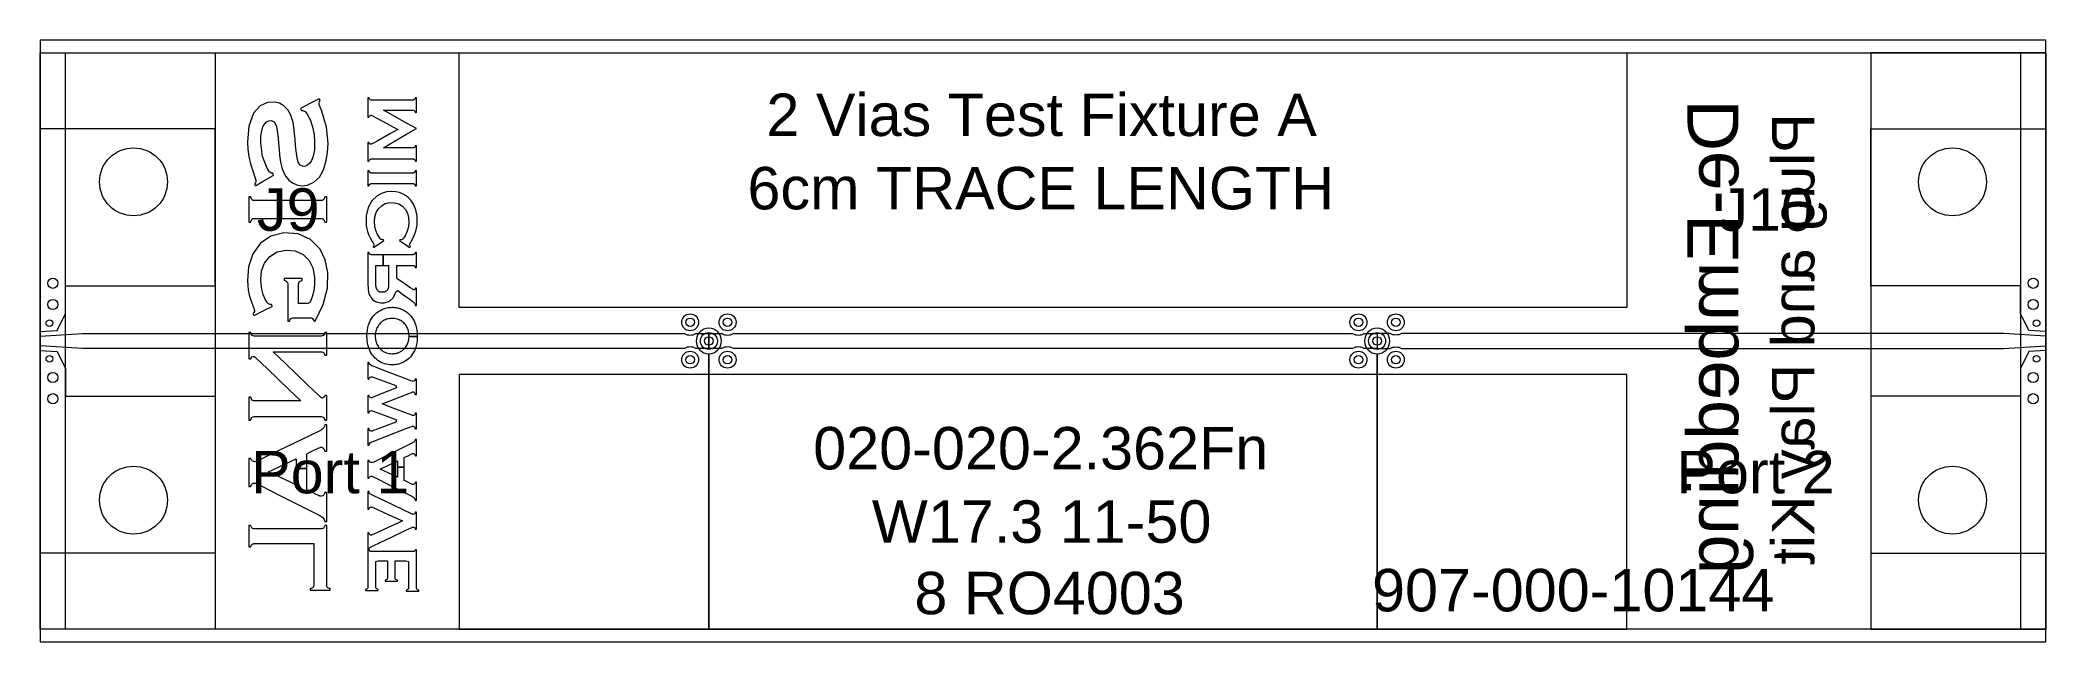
# Model space of a CAD drawing. Header units: inches. Extents: x 0 to 2.36, y 0 to 0.71.
import ezdxf
from ezdxf.enums import TextEntityAlignment as Align

# ---------------------------------------------------------------- set-up
doc = ezdxf.new("R2010")
doc.units = ezdxf.units.IN
for name, color, linetype in [('FAB', 7, 'Continuous'), ('L01', 80, 'Continuous'), ('L02', 172, 'Continuous'), ('L03', 172, 'Continuous'), ('L04', 172, 'Continuous'), ('NON-PLATED', 7, 'Continuous'), ('OUTLINE', 7, 'Continuous'), ('PLATED', 8, 'Continuous'), ('SSB-BLUE', 140, 'Continuous'), ('SSB-WHITE', 8, 'Continuous'), ('SST-BLUE', 174, 'Continuous')]:
    doc.layers.add(name, color=color, linetype=linetype)
doc.styles.get("Standard").update_dxf_attribs({"font": 'arial.ttf'})

msp = doc.modelspace()

# ---------------------------------------------------------------- texts
at = {"layer": 'FAB', "lineweight": 0}
msp.add_text('907-000-10144', height=0.05, dxfattribs=at).set_placement((1.805344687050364, 0.060992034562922), align=Align.MIDDLE_CENTER)
at = {"layer": 'SSB-BLUE', "lineweight": 0, "text_generation_flag": 2}
for s, height, p in [('De-Embedding', 0.06, (1.969886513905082, 0.3593245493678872)), ('Plug and Play Kit', 0.05, (2.064349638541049, 0.3569165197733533))]:
    msp.add_text(s, height=height, rotation=90, dxfattribs=at).set_placement(p, align=Align.MIDDLE_CENTER)
at = {"layer": 'SST-BLUE', "lineweight": 0}
for s, p in [('2 Vias Test Fixture A', (1.179373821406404, 0.6210155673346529)), ('6cm TRACE LENGTH', (1.17832513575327, 0.5345841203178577)), ('J9', (0.2921954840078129, 0.5094031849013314)), ('J10', (2.032608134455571, 0.5094031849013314)), ('020-020-2.362Fn', (1.17832513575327, 0.2282039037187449)), ('Port 1', (0.3416180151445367, 0.2000348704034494)), ('Port 2', (2.020073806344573, 0.2000348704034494)), ('W17.3 11-50', (1.179373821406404, 0.1417724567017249)), ('8 RO4003', (1.188766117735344, 0.0576004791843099)), ('907-000-10144', (1.805344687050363, 0.060992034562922))]:
    msp.add_text(s, height=0.05, dxfattribs=at).set_placement(p, align=Align.MIDDLE_CENTER)

# ---------------------------------------------------------------- linework, layer by layer
at = {"layer": 'FAB', "lineweight": 0}
for p, q in [((-1.570744e-10, 0.7089999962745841), (-1.570744e-10, -3.7254111e-09)), ((2.361999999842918, 0.7089999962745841), (-1.570744e-10, 0.7089999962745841)), ((2.361999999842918, -3.7254111e-09), (2.361999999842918, 0.7089999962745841)), ((-1.570744e-10, -3.7254111e-09), (2.361999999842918, -3.7254111e-09))]:
    msp.add_line(p, q, dxfattribs=at)
at = {"layer": 'L01', "linetype": 'Continuous', "lineweight": 0}
for points in [[(-1.570459e-10, 0.3654999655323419), (1.228901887e-07, 0.3654999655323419), (0.0200001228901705, 0.3669999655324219), (0.0300001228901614, 0.3869999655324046), (0.0300001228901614, 0.4194999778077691), (0.2060001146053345, 0.419499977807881), (0.2060001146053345, 0.6044999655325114), (-1.571028e-10, 0.6044999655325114)], [(2.361999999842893, 0.3654999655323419), (2.362000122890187, 0.3654999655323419), (2.342000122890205, 0.3669999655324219), (2.332000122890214, 0.3869999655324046), (2.332000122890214, 0.4194999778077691), (2.156000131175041, 0.419499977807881), (2.156000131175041, 0.6044999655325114), (2.36199999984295, 0.6044999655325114)], [(-1.570513e-10, 0.343499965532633), (1.228901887e-07, 0.343499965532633), (0.0200001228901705, 0.3419999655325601), (0.0300001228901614, 0.3219999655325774), (0.0300001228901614, 0.2894999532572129), (0.2060001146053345, 0.289499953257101), (0.2060001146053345, 0.1044999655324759), (-1.571063e-10, 0.1044999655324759)], [(2.361999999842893, 0.343499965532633), (2.362000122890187, 0.343499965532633), (2.342000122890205, 0.3419999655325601), (2.332000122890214, 0.3219999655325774), (2.332000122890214, 0.2894999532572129), (2.156000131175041, 0.289499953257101), (2.156000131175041, 0.1044999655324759), (2.36199999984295, 0.1044999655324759)]]:
    msp.add_lwpolyline(points, close=True, dxfattribs=at)
at = {"layer": 'L01', "lineweight": 0}
for points in [[(0.7586605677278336, 0.3458499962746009), (0.0499999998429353, 0.3458499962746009), (-1.570779e-10, 0.3489999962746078), (-1.570744e-10, 0.3489999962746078), (-1.570744e-10, 0.3599999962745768), (-1.570779e-10, 0.3599999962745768), (0.0499999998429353, 0.3631499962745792), (0.7586605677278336, 0.3631499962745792, 0.2412489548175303), (0.7723393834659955, 0.3631499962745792), (0.7874999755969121, 0.3631499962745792), (0.7874999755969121, 0.3458499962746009), (0.7723393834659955, 0.3458499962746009, 0.2412489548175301)], [(1.603339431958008, 0.3458499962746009), (2.311999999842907, 0.3458499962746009), (2.361999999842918, 0.3489999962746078), (2.361999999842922, 0.3489999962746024), (2.361999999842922, 0.3599999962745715), (2.361999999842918, 0.3599999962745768), (2.311999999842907, 0.3631499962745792), (1.603339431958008, 0.3631499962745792, -0.2412489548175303), (1.589660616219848, 0.3631499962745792), (1.57450002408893, 0.3631499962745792), (1.57450002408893, 0.3458499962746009), (1.589660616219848, 0.3458499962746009, -0.2412489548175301)]]:
    msp.add_lwpolyline(points, format="xyb", close=True, dxfattribs=at)
for centre in [(0.7654999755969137, 0.3764999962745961), (0.8094999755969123, 0.3764999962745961), (1.552500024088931, 0.3764999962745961), (1.596500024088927, 0.3764999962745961), (0.7874999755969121, 0.3544999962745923), (1.57450002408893, 0.3544999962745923), (0.7654999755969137, 0.332499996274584), (0.8094999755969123, 0.332499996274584), (1.552500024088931, 0.332499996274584), (1.596500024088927, 0.332499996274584)]:
    msp.add_circle(centre, 0.01, dxfattribs=at)
at = {"layer": 'L02', "lineweight": 0}
msp.add_lwpolyline([(0.7874999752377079, 0.3394999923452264), (0.7874999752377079, 0.0149999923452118), (-5.162768e-10, 0.0149999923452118), (-5.162768e-10, 0.6939999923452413), (2.361999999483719, 0.6939999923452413), (2.361999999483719, 0.0149999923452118), (1.574500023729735, 0.0149999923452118), (1.574500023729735, 0.3394999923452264, 2762.44244273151), (1.574478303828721, 0.3395000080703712), (1.574478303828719, 0.0149999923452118), (0.7875216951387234, 0.0149999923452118), (0.7875216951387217, 0.3395000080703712, 2762.44244273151)], format="xyb", close=True, dxfattribs=at)
at = {"layer": 'L03', "lineweight": 0}
msp.add_lwpolyline([(0.7875000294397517, 0.3394999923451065), (0.7875000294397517, 0.0149999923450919), (0.0300000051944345, 0.0149999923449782), (0.0300000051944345, 0.6939999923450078), (2.332000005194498, 0.6939999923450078), (2.332000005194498, 0.0149999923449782), (1.574500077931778, 0.0149999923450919), (1.574500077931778, 0.3394999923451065, 2762.44244273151), (1.574478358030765, 0.3395000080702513), (1.574478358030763, 0.0149999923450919), (0.7875217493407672, 0.0149999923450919), (0.7875217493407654, 0.3395000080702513, 2762.44244273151)], format="xyb", close=True, dxfattribs=at)
at = {"layer": 'L04', "lineweight": 0}
for points in [[(-1.570744e-10, 0.693999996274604), (0.2059999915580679, 0.693999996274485), (0.2059999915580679, 0.0149999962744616), (-1.570744e-10, 0.0149999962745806)], [(2.361999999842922, 0.6939999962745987), (2.156000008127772, 0.693999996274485), (2.156000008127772, 0.0149999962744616), (2.361999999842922, 0.0149999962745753)]]:
    msp.add_lwpolyline(points, close=True, dxfattribs=at)
msp.add_lwpolyline([(0.8163393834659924, 0.3631499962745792), (1.545660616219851, 0.3631499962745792, 0.2412489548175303), (1.559339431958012, 0.3631499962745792), (1.574499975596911, 0.3631499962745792), (1.574499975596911, 0.3458499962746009), (1.559339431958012, 0.3458499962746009, 0.2412489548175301), (1.545660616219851, 0.3458499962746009), (0.8163393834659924, 0.3458499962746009, 0.2412489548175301), (0.8026605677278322, 0.3458499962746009), (0.7874999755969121, 0.3458499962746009), (0.7874999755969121, 0.3631499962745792), (0.8026605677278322, 0.3631499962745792, 0.2412489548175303)], format="xyb", close=True, dxfattribs=at)
for centre in [(0.7654999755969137, 0.3764999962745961), (0.8094999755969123, 0.3764999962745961), (1.552500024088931, 0.3764999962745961), (1.596500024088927, 0.3764999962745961), (0.7874999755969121, 0.3544999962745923), (1.574500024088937, 0.3544999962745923), (0.7654999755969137, 0.332499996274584), (0.8094999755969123, 0.332499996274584), (1.552500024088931, 0.332499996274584), (1.596500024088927, 0.332499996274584)]:
    msp.add_circle(centre, 0.01, dxfattribs=at)
at = {"layer": 'NON-PLATED', "lineweight": 0}
for centre in [(0.1100001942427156, 0.541999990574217), (2.251999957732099, 0.541999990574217), (0.1100001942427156, 0.1670000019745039), (2.251999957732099, 0.1670000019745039)]:
    msp.add_circle(centre, 0.04, dxfattribs=at)
at = {"layer": 'OUTLINE', "lineweight": 0}
msp.add_lwpolyline([(-1.570779e-10, 0.7089999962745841), (-1.570779e-10, -3.7254111e-09), (2.361999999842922, -3.7254111e-09), (2.361999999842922, 0.7089999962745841)], close=True, dxfattribs=at)
at = {"layer": 'PLATED', "lineweight": 0}
for centre, radius in [((0.0149999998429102, 0.4224999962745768), 0.006), ((2.346999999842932, 0.4224999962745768), 0.006), ((0.0149999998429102, 0.3974999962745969), 0.006), ((2.346999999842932, 0.3974999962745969), 0.006), ((0.010999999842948, 0.3754999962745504), 0.004), ((0.7654999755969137, 0.3764999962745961), 0.005), ((0.8094999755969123, 0.3764999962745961), 0.005), ((1.552500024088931, 0.3764999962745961), 0.005), ((1.596500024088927, 0.3764999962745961), 0.005), ((2.350999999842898, 0.3754999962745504), 0.004), ((0.7874999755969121, 0.3544999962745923), 0.005), ((1.57450002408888, 0.3544999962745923), 0.005), ((0.010999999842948, 0.3334999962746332), 0.004), ((0.7654999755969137, 0.332499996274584), 0.005), ((0.8094999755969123, 0.332499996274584), 0.005), ((1.552500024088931, 0.332499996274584), 0.005), ((1.596500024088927, 0.332499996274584), 0.005), ((2.350999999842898, 0.3334999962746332), 0.004), ((0.0149999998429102, 0.3114999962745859), 0.006), ((2.346999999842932, 0.3114999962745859), 0.006), ((0.0149999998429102, 0.2864999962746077), 0.006), ((2.346999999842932, 0.2864999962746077), 0.006)]:
    msp.add_circle(centre, radius, dxfattribs=at)
at = {"layer": 'SSB-BLUE', "lineweight": 0}
for points in [[(0.2627370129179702, 0.542615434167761), (0.2744918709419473, 0.5495808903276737), (0.2747612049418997, 0.5505814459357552), (0.2740359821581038, 0.5519851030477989), (0.2736406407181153, 0.552156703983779), (0.2731992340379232, 0.5521115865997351), (0.2722398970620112, 0.5522099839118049), (0.2700518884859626, 0.5537291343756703), (0.2672087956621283, 0.5580296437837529), (0.2618244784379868, 0.571848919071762), (0.2597661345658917, 0.5876232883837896), (0.2600273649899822, 0.595802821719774), (0.2610130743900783, 0.6022079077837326), (0.2623905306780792, 0.6067323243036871), (0.2642246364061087, 0.6100339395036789), (0.2665723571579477, 0.6126264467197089), (0.2691554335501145, 0.6140551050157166), (0.2722934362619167, 0.614309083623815), (0.2760280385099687, 0.6122326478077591), (0.2783882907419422, 0.6071807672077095), (0.2792534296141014, 0.6020428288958), (0.2801729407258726, 0.5934562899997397), (0.2806989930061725, 0.5875722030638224), (0.2813774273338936, 0.579945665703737), (0.2820338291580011, 0.573444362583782), (0.283273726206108, 0.5653685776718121), (0.2847947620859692, 0.5589042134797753), (0.2867816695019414, 0.5532679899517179), (0.2894451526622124, 0.5482565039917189), (0.292889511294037, 0.54410093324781), (0.2972130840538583, 0.5407783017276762), (0.3021354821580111, 0.5384978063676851), (0.3074331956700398, 0.5374240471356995), (0.314813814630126, 0.5380191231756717), (0.3224617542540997, 0.541487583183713), (0.3289424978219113, 0.5475742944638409), (0.3337619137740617, 0.5562904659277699), (0.3369248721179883, 0.567226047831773), (0.3385161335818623, 0.5769497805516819), (0.339021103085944, 0.587280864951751), (0.3372239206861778, 0.6063490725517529), (0.331908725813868, 0.625143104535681), (0.3291579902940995, 0.631939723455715), (0.3284801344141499, 0.634065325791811), (0.3285037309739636, 0.6351307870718), (0.3291709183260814, 0.6365354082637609), (0.3299599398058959, 0.6378633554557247), (0.3292554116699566, 0.6391941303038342), (0.32867158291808, 0.6399085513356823), (0.3176929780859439, 0.6342503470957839), (0.3067143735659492, 0.628592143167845), (0.3068812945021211, 0.6276777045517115), (0.3074292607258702, 0.6262910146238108), (0.3077906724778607, 0.626147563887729), (0.3081340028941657, 0.626147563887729), (0.3094696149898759, 0.6260180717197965), (0.3120210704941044, 0.6247435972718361), (0.3146653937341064, 0.621720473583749), (0.3178465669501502, 0.615492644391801), (0.3205684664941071, 0.6069522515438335), (0.3225281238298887, 0.5976652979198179), (0.3233043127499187, 0.5887103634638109), (0.3229831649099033, 0.579850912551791), (0.3214479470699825, 0.5720867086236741), (0.3194398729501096, 0.5670756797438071), (0.3174541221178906, 0.5641242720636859), (0.3150422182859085, 0.561829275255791), (0.3124933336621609, 0.5603650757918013), (0.3097282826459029, 0.559988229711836), (0.3062838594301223, 0.561458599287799), (0.3038921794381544, 0.565288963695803), (0.3025775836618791, 0.5702480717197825), (0.3014664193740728, 0.5784579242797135), (0.3008952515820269, 0.584554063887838), (0.3002258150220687, 0.5921808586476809), (0.2996647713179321, 0.5986214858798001), (0.2987263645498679, 0.606784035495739), (0.2978333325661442, 0.6121441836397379), (0.2965701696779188, 0.6167045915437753), (0.2948604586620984, 0.6212916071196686), (0.2915560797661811, 0.6270169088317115), (0.2870277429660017, 0.631601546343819), (0.2818657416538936, 0.6345921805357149), (0.2761378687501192, 0.6360308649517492), (0.2678114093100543, 0.6356012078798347), (0.2590869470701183, 0.6316203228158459), (0.2514086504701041, 0.6228844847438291), (0.2457976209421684, 0.6077005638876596), (0.2442196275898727, 0.5890880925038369), (0.2446251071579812, 0.5801659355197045), (0.2457478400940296, 0.5718800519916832), (0.2478710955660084, 0.563141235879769), (0.2512323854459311, 0.5526385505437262), (0.2533678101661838, 0.5463696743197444), (0.2540207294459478, 0.5439819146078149), (0.2540556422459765, 0.5425943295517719), (0.2534699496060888, 0.540881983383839), (0.2526318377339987, 0.5393264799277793), (0.2531732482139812, 0.5381291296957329), (0.253594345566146, 0.5371978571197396)], [(0.4314811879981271, 0.6112722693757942), (0.4112507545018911, 0.6224136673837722), (0.4043469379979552, 0.626566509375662), (0.4180912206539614, 0.626566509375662), (0.4351050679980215, 0.626566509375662), (0.4391495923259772, 0.6265491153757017), (0.4399154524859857, 0.6263864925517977), (0.4405202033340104, 0.626061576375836), (0.4410282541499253, 0.6256095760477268), (0.4414593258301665, 0.6249346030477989), (0.4418015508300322, 0.6239545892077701), (0.4421470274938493, 0.6238243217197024), (0.4428160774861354, 0.6238243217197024), (0.4431290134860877, 0.6239049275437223), (0.4431290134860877, 0.6298973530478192), (0.4431290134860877, 0.6385729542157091), (0.4430775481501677, 0.6410772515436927), (0.4425203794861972, 0.6410772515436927), (0.441922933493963, 0.6410772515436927), (0.4416604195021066, 0.640471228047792), (0.4412787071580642, 0.6396019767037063), (0.440808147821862, 0.6390040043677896), (0.4402692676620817, 0.6386073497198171), (0.4395968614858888, 0.6383727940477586), (0.4387491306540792, 0.6382969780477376), (0.4244566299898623, 0.6382969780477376), (0.3996328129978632, 0.6382969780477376), (0.3901980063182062, 0.638300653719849), (0.3894128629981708, 0.6384108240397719), (0.3887224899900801, 0.6386821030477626), (0.3881730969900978, 0.639114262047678), (0.3877346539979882, 0.6397711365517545), (0.3873684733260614, 0.6407028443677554), (0.3870745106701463, 0.6410772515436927), (0.3864425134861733, 0.6410772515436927), (0.3860059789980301, 0.6410772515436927), (0.3860001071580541, 0.6355870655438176), (0.3860001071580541, 0.6238491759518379), (0.3860059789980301, 0.6183589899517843), (0.3864425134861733, 0.6183589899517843), (0.3870745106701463, 0.6183589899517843), (0.3874108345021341, 0.6188404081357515), (0.3880896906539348, 0.619899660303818), (0.3891357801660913, 0.6204021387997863), (0.3900379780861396, 0.6204252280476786), (0.3906515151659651, 0.620247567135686), (0.3913923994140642, 0.6199437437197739), (0.3972406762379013, 0.6167815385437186), (0.41242816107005, 0.6085134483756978), (0.4211724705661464, 0.603753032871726), (0.4125969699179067, 0.5988969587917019), (0.3977026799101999, 0.590462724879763), (0.3918316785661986, 0.5871606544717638), (0.3906203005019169, 0.58660529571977), (0.3897305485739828, 0.5863147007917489), (0.3887921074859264, 0.586333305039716), (0.3878490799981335, 0.586895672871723), (0.3873348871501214, 0.5879792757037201), (0.3870745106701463, 0.5884424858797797), (0.3864425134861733, 0.5884424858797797), (0.3860059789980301, 0.5884424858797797), (0.3860001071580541, 0.583094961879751), (0.3860001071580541, 0.571662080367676), (0.3860059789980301, 0.5663145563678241), (0.3864425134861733, 0.5663145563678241), (0.3870745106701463, 0.5663145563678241), (0.3873684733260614, 0.5666570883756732), (0.3877346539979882, 0.567518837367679), (0.3881730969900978, 0.5681359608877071), (0.3887224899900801, 0.5686071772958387), (0.3894128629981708, 0.568899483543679), (0.3901980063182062, 0.5689969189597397), (0.3996328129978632, 0.5689996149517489), (0.4244566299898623, 0.5689996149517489), (0.4387491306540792, 0.5689996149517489), (0.4395968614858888, 0.568935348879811), (0.4402692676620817, 0.5686927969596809), (0.440808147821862, 0.5682404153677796), (0.4412787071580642, 0.5676769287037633), (0.4416604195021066, 0.566870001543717), (0.441922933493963, 0.5663145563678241), (0.4425203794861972, 0.5663145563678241), (0.4430775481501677, 0.5663145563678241), (0.4431290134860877, 0.568968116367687), (0.4431290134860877, 0.5781608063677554), (0.4431290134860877, 0.5845103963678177), (0.4428160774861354, 0.5845958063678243), (0.4421470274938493, 0.5845958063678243), (0.4418019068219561, 0.584471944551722), (0.4414861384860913, 0.5835156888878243), (0.4410933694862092, 0.582825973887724), (0.4405721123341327, 0.5823600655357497), (0.4399261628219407, 0.5820515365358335), (0.4391499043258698, 0.5819064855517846), (0.4351050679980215, 0.5818917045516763), (0.4180912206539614, 0.5818917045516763), (0.4043469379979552, 0.5818917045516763), (0.4112507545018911, 0.5862849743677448), (0.4314811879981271, 0.5980714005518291), (0.4431290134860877, 0.604857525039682)], [(0.4431290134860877, 0.604857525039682), (0.4431290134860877, 0.604857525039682)], [(0.4354306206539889, 0.5523751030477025), (0.4270600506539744, 0.5523751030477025), (0.4160148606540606, 0.5523751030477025), (0.4046724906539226, 0.5523751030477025), (0.3954103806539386, 0.5523751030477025), (0.3906059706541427, 0.5523751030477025), (0.3901077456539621, 0.5523841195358), (0.3897532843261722, 0.5524239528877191), (0.3894128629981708, 0.5524951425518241), (0.3890911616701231, 0.5525972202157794), (0.388792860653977, 0.5527297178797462), (0.3885226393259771, 0.5528921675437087), (0.3882835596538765, 0.553079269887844), (0.3880677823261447, 0.5533150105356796), (0.3878711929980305, 0.5536087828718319), (0.3876909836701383, 0.5539563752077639), (0.3875243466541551, 0.554353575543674), (0.3873684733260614, 0.554796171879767), (0.387251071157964, 0.5551553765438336), (0.3871262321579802, 0.5551553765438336), (0.3868855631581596, 0.5551553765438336), (0.3865908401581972, 0.5551553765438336), (0.3863038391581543, 0.5551553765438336), (0.3860863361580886, 0.5551553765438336), (0.3860001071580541, 0.5551553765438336), (0.3860001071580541, 0.5539285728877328), (0.3860001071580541, 0.5508340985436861), (0.3860001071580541, 0.5467508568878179), (0.3860001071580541, 0.542557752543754), (0.3860001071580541, 0.5391336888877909), (0.3860001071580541, 0.5373575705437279), (0.3860500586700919, 0.5372740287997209), (0.3862405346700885, 0.5372740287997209), (0.3865159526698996, 0.5372740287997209), (0.3868145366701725, 0.5372740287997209), (0.3870745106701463, 0.5372740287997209), (0.3872340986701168, 0.5372740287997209), (0.3873301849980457, 0.5375152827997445), (0.3874794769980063, 0.5379634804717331), (0.3876371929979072, 0.5383635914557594), (0.3878089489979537, 0.5387128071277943), (0.3880003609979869, 0.539008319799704), (0.3882170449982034, 0.5392473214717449), (0.3884600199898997, 0.539436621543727), (0.3887224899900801, 0.5396041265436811), (0.3890142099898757, 0.5397306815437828), (0.3893304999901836, 0.539820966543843), (0.3896666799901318, 0.5398796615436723), (0.390018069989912, 0.539911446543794), (0.3903799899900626, 0.539921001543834), (0.3936984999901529, 0.539921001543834), (0.4020690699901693, 0.539921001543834), (0.4131142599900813, 0.539921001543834), (0.4244566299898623, 0.539921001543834), (0.4337187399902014, 0.539921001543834), (0.4385231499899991, 0.539921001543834), (0.4390532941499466, 0.5399157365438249), (0.4394264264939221, 0.5398899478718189), (0.4397667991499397, 0.5398384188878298), (0.4400790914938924, 0.5397564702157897), (0.4403679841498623, 0.5396394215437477), (0.4406381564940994, 0.5394825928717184), (0.4408829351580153, 0.5392965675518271), (0.4410933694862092, 0.5390634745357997), (0.4412801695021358, 0.5387698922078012), (0.4414470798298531, 0.5384242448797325), (0.4415978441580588, 0.5380349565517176), (0.441736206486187, 0.5376104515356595), (0.4418401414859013, 0.5372740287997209), (0.4419687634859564, 0.5372740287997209), (0.4422167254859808, 0.5372740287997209), (0.4425203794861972, 0.5372740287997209), (0.4428160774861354, 0.5372740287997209), (0.4430401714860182, 0.5372740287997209), (0.4431290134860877, 0.5372740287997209), (0.4431290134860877, 0.5385008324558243), (0.4431290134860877, 0.541595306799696), (0.4431290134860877, 0.5456785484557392), (0.4431290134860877, 0.5498716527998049), (0.4431290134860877, 0.5532957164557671), (0.4431290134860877, 0.5550718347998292), (0.4430775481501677, 0.5551553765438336), (0.4428813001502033, 0.5551553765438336), (0.4425975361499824, 0.5551553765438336), (0.4422899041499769, 0.5551553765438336), (0.4420220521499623, 0.5551553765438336), (0.4418576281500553, 0.5551553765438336), (0.441767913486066, 0.5549134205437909), (0.4416223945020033, 0.5544601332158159), (0.4414593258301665, 0.5540511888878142), (0.4412787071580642, 0.5536907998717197), (0.4410805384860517, 0.553383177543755), (0.4408648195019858, 0.5531325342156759), (0.4406359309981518, 0.552937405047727), (0.4403980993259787, 0.5527675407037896), (0.4401333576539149, 0.5526275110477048), (0.4398388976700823, 0.5525177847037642), (0.4395119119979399, 0.5524388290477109), (0.4391495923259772, 0.5523911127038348), (0.4387491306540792, 0.5523751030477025)], [(0.4387491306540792, 0.5523751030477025), (0.4387491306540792, 0.5523751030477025)], [(0.3249858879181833, 0.519925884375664), (0.3115830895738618, 0.519925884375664), (0.293897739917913, 0.519925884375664), (0.2757365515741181, 0.519925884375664), (0.2609062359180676, 0.519925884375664), (0.2532135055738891, 0.519925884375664), (0.2523432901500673, 0.5199360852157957), (0.2517329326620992, 0.5199838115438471), (0.2511928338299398, 0.5200748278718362), (0.2507155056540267, 0.5202138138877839), (0.250293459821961, 0.5204054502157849), (0.2499192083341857, 0.5206544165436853), (0.2495779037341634, 0.5209748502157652), (0.2492598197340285, 0.521372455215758), (0.2489658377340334, 0.5218408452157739), (0.2486905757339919, 0.5223823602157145), (0.2484286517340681, 0.52299934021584), (0.2481746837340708, 0.5236941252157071), (0.2479759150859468, 0.5242676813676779), (0.2477574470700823, 0.5242676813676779), (0.2473362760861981, 0.5242676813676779), (0.2468205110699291, 0.5242676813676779), (0.246318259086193, 0.5242676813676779), (0.2459376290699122, 0.5242676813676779), (0.2457867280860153, 0.5242676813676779), (0.2457867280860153, 0.5222321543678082), (0.2457867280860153, 0.5170977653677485), (0.2457867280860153, 0.5103228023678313), (0.2457867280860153, 0.5033655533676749), (0.2457867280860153, 0.4976843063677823), (0.2457867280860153, 0.4947373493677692), (0.2458741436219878, 0.4945987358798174), (0.2462074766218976, 0.4945987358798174), (0.2466894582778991, 0.4945987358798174), (0.2472119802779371, 0.4945987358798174), (0.247666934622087, 0.4945987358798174), (0.2479462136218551, 0.4945987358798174), (0.2480914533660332, 0.4949913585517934), (0.2483175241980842, 0.4957181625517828), (0.2485664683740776, 0.4963647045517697), (0.2488408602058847, 0.4969281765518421), (0.2491432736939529, 0.4974057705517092), (0.2494762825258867, 0.4977946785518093), (0.2498322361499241, 0.4981067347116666), (0.2501957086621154, 0.4983887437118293), (0.2506051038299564, 0.4986110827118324), (0.2510679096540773, 0.4987774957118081), (0.2515916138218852, 0.4988917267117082), (0.2521837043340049, 0.4989575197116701), (0.2528516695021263, 0.4989786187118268), (0.2581652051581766, 0.4989786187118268), (0.2715680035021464, 0.4989786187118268), (0.2892533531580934, 0.4989786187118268), (0.3074145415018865, 0.4989786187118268), (0.3222448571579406, 0.4989786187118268), (0.3299375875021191, 0.4989786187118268), (0.3307672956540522, 0.4989638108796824), (0.3313561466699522, 0.4988979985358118), (0.3319093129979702, 0.4987795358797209), (0.3324314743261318, 0.4986084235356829), (0.332927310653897, 0.4983846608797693), (0.3334015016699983, 0.4981082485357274), (0.3337935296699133, 0.49778745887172), (0.3340986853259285, 0.4974146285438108), (0.3343790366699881, 0.4969734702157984), (0.3346336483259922, 0.4964574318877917), (0.3348615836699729, 0.4958599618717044), (0.3350619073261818, 0.4951745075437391), (0.3352044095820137, 0.4945987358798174), (0.3354370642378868, 0.4945987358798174), (0.3358855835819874, 0.4945987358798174), (0.3364348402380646, 0.4945987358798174), (0.3369697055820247, 0.4945987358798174), (0.3373750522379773, 0.4945987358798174), (0.337535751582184, 0.4945987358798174), (0.337535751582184, 0.4966342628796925), (0.337535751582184, 0.5017686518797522), (0.337535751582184, 0.5085436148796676), (0.337535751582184, 0.5155008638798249), (0.337535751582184, 0.5211821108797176), (0.337535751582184, 0.5241290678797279), (0.3374426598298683, 0.5242676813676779), (0.3370876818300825, 0.5242676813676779), (0.3365744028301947, 0.5242676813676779), (0.3360179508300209, 0.5242676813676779), (0.3355334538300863, 0.5242676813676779), (0.3352360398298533, 0.5242676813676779), (0.3350991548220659, 0.5238802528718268), (0.3348934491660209, 0.5231656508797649), (0.3346657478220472, 0.5225294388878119), (0.3344169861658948, 0.521969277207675), (0.3341481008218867, 0.5214828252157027), (0.3338600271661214, 0.521067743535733), (0.3335172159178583, 0.5207261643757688), (0.3330477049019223, 0.520462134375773), (0.3325577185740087, 0.5202566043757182), (0.332042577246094, 0.5201048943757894), (0.3314976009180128, 0.5200023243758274), (0.3309181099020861, 0.5199442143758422), (0.3302994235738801, 0.519925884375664)], [(0.253594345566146, 0.5371978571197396), (0.253594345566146, 0.5371978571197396)], [(0.3302994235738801, 0.519925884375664), (0.3302994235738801, 0.519925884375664)], [(0.4258833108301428, 0.4708993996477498), (0.4313411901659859, 0.467300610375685), (0.4351125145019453, 0.4648138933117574), (0.4353966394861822, 0.4648533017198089), (0.4357320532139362, 0.4653032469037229), (0.4360224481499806, 0.4656928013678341), (0.4357063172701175, 0.4661447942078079), (0.4352498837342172, 0.466804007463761), (0.4350205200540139, 0.4673758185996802), (0.4349971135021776, 0.4678794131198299), (0.4353003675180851, 0.4687972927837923), (0.4360045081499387, 0.4702645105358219), (0.4372689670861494, 0.4724637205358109), (0.4395773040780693, 0.4768240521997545), (0.4413443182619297, 0.4806762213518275), (0.4425870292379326, 0.4840474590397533), (0.4433990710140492, 0.4873008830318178), (0.4439393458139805, 0.4909038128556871), (0.4441952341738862, 0.494903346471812), (0.4439481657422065, 0.501748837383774), (0.4424936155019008, 0.509196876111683), (0.4397935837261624, 0.5157131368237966), (0.4366587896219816, 0.5203656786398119), (0.4340009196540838, 0.5231624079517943), (0.4309662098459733, 0.5255765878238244), (0.4274642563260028, 0.5276156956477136), (0.4233001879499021, 0.5292900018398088), (0.4188546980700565, 0.5303209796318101), (0.4141311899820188, 0.5306848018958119), (0.4078348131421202, 0.5301247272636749), (0.4020502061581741, 0.5283680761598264), (0.3968207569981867, 0.5254145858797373), (0.3907610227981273, 0.5196972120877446), (0.3862493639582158, 0.5116673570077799), (0.384002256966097, 0.5018259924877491), (0.3837771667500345, 0.494224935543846), (0.3840947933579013, 0.4902802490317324), (0.384695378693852, 0.48676829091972), (0.3855481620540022, 0.4836255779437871), (0.3868584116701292, 0.4801635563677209), (0.3887308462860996, 0.476205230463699), (0.3910518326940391, 0.4718764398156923), (0.3921182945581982, 0.469993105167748), (0.3928006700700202, 0.4686105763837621), (0.3930785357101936, 0.4677867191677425), (0.3930014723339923, 0.46728978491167), (0.3927004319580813, 0.4667034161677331), (0.3922016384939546, 0.4660307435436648), (0.3920271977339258, 0.46564957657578), (0.3923128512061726, 0.465224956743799), (0.3925985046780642, 0.4648003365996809), (0.3931495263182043, 0.465020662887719), (0.3974875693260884, 0.4678810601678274), (0.4028094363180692, 0.4713901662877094), (0.404846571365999, 0.4727456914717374), (0.4046050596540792, 0.4730750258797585), (0.4042282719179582, 0.4735888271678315), (0.4040157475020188, 0.4738786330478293), (0.4036775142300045, 0.473855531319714), (0.4033209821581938, 0.4738443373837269), (0.4029951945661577, 0.4738419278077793), (0.4023836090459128, 0.4738877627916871), (0.4016555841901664, 0.4741213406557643), (0.4009624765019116, 0.4745771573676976), (0.4002720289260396, 0.4752519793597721), (0.3995225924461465, 0.4762613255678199), (0.3987268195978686, 0.477600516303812), (0.3974149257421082, 0.4799754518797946), (0.3953605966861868, 0.4847956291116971), (0.3941753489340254, 0.4897628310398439), (0.3938082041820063, 0.4949125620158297), (0.3943022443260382, 0.5007126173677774), (0.3957361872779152, 0.5057383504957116), (0.3981270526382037, 0.5099523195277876), (0.4018605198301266, 0.513782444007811), (0.4064113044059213, 0.5163571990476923), (0.4116512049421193, 0.5175651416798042), (0.4173649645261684, 0.5174603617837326), (0.4224766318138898, 0.5160358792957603), (0.4268625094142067, 0.5132352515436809), (0.4303524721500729, 0.5093291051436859), (0.4326275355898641, 0.5049816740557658), (0.4339589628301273, 0.4998285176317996), (0.4343238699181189, 0.4940447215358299), (0.4337851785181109, 0.488951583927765), (0.432433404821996, 0.4840083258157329), (0.4303264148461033, 0.4792115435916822), (0.4292088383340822, 0.4773658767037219), (0.4283859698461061, 0.4760739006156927), (0.4276382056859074, 0.4751260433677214), (0.4269418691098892, 0.4744874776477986), (0.4262438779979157, 0.4740693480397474), (0.4254887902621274, 0.4738690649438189), (0.4249216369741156, 0.4738420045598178), (0.4246285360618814, 0.473845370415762), (0.4242816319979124, 0.4738586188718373), (0.423959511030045, 0.473863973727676), (0.4236884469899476, 0.4735104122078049), (0.4232961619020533, 0.4729987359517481), (0.423095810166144, 0.4727374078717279)], [(0.3043819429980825, 0.4061530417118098), (0.3043819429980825, 0.4183135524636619), (0.3044089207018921, 0.4217860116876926), (0.3046886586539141, 0.4231597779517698), (0.3053048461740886, 0.4241609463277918), (0.3061902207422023, 0.4249206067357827), (0.3075310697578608, 0.425560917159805), (0.3087046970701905, 0.4260160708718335), (0.3087046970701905, 0.4270477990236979), (0.3087046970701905, 0.428039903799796), (0.3043600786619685, 0.4281006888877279), (0.2925163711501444, 0.4281006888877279), (0.2873575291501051, 0.428070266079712), (0.2873575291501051, 0.427145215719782), (0.2873575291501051, 0.4260616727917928), (0.2884714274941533, 0.4256048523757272), (0.2898803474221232, 0.424974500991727), (0.2907856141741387, 0.4242178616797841), (0.2913733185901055, 0.4232520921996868), (0.2916624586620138, 0.4219012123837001), (0.2916993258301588, 0.4170071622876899), (0.2916993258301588, 0.3942490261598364), (0.2916993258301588, 0.3778278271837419), (0.2923239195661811, 0.3777129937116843), (0.2934828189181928, 0.3777129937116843), (0.2939930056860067, 0.3783597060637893), (0.2946056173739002, 0.379830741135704), (0.2953449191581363, 0.3808633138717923), (0.2962878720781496, 0.3815518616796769), (0.2975087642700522, 0.3818911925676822), (0.2990970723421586, 0.3819595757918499), (0.307476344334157, 0.3819595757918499), (0.3165396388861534, 0.3819595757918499), (0.3184864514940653, 0.3819088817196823), (0.319758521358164, 0.3816019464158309), (0.3207265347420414, 0.3809594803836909), (0.3214821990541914, 0.3800036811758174), (0.3221459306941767, 0.378541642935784), (0.3225976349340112, 0.3777129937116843), (0.3234521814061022, 0.3777129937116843), (0.3240147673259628, 0.3777129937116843), (0.3333001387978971, 0.3973242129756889), (0.3382404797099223, 0.4169076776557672), (0.3387453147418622, 0.4351258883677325), (0.3357802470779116, 0.4502015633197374), (0.3296070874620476, 0.4627347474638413), (0.3185295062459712, 0.4741147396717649), (0.3040011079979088, 0.4806444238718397), (0.2868585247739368, 0.4818459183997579), (0.2718256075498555, 0.4781765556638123), (0.2595298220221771, 0.46968462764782), (0.2506203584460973, 0.457299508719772), (0.2455619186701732, 0.4420375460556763), (0.2442203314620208, 0.425913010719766), (0.2444846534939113, 0.419958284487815), (0.2451790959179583, 0.414242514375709), (0.2463740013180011, 0.4087440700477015), (0.2481873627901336, 0.4027182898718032), (0.250535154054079, 0.3961696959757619), (0.2516902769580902, 0.3930122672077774), (0.2523362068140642, 0.3906160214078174), (0.2523737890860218, 0.389145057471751), (0.2518682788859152, 0.3879557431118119), (0.2509069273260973, 0.3865382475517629), (0.2510645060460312, 0.3858571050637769), (0.2516097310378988, 0.3848400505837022), (0.2527884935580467, 0.3850347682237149), (0.2633669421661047, 0.3903032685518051), (0.2731470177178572, 0.3951741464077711), (0.2734409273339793, 0.3958383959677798), (0.2729122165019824, 0.3969063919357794), (0.2723386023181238, 0.3973661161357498), (0.2708693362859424, 0.3975199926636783), (0.2697957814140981, 0.3978087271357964), (0.2689971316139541, 0.3982567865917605), (0.2680743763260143, 0.3991062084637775), (0.2669196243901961, 0.4005131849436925), (0.2647124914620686, 0.4043860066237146), (0.2627351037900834, 0.4093964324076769), (0.2611492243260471, 0.4153847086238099), (0.2601308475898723, 0.4212972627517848), (0.2597461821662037, 0.426961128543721), (0.2608386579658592, 0.4371737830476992), (0.2643692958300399, 0.4462331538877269), (0.2706180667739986, 0.4540656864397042), (0.2793184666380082, 0.4594951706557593), (0.2897911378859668, 0.461679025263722), (0.3005071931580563, 0.4606585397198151), (0.3096042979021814, 0.4564793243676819), (0.3168281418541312, 0.4493778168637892), (0.3212516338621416, 0.4405249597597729), (0.3232151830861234, 0.429847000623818), (0.3232233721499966, 0.4221549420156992), (0.3226393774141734, 0.4163075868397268), (0.3214500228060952, 0.4105400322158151), (0.3198453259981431, 0.405190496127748), (0.3178749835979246, 0.4004200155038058), (0.3153262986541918, 0.3985269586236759), (0.3086000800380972, 0.3985269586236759), (0.3043819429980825, 0.3985269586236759)], [(0.423095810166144, 0.4727374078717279), (0.423095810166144, 0.4727374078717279)], [(0.4040527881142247, 0.4435635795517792), (0.4040527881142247, 0.456093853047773), (0.4021360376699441, 0.456093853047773), (0.390681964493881, 0.456093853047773), (0.3898900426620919, 0.4561317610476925), (0.3892714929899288, 0.456263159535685), (0.3887267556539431, 0.4564741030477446), (0.3882835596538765, 0.456788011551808), (0.3879186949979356, 0.457283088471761), (0.3876061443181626, 0.457883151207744), (0.3873308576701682, 0.4585932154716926), (0.3871262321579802, 0.458816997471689), (0.3866662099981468, 0.458816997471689), (0.3861825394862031, 0.458816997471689), (0.3860001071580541, 0.4586498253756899), (0.3860001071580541, 0.4501698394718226), (0.3860001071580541, 0.4356304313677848), (0.3860001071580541, 0.424457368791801), (0.3860152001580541, 0.42096725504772), (0.3861204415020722, 0.417698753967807), (0.3863389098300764, 0.4148957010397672), (0.3866856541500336, 0.412580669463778), (0.387218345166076, 0.4105284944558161), (0.3879373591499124, 0.4086235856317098), (0.3888677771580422, 0.406860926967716), (0.3899942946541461, 0.4051632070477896), (0.3913714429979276, 0.4035814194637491), (0.39305674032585, 0.4022450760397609), (0.3950276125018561, 0.4011566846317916), (0.3971167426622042, 0.400351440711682), (0.3992252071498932, 0.3998107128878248), (0.4013895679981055, 0.3995200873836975), (0.4051533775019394, 0.399558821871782), (0.4115873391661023, 0.4014626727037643), (0.4162089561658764, 0.4057980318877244), (0.4189881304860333, 0.412574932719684), (0.4210754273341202, 0.4138084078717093), (0.4268326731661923, 0.409751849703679), (0.4328858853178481, 0.4054867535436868), (0.4354979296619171, 0.4036432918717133), (0.4375326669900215, 0.4021589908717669), (0.4390958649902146, 0.4009384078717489), (0.4401825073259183, 0.3999614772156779), (0.4408585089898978, 0.39916901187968), (0.4413544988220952, 0.3983184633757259), (0.4416813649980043, 0.3973557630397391), (0.4418340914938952, 0.3962608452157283), (0.4420818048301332, 0.3962608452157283), (0.4425975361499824, 0.3962608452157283), (0.4430401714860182, 0.3962608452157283), (0.4431290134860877, 0.3970805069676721), (0.4431290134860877, 0.403520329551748), (0.4431290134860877, 0.4119004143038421), (0.4431290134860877, 0.4167880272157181), (0.4429410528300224, 0.4168843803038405), (0.4424427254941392, 0.4168843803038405), (0.4419687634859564, 0.4168843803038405), (0.4417740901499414, 0.4165635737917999), (0.4414800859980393, 0.415644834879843), (0.4410477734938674, 0.4150492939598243), (0.4404671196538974, 0.414784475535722), (0.439911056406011, 0.414848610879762), (0.4391079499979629, 0.415222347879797), (0.437951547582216, 0.415909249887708), (0.4365954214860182, 0.4168053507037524), (0.4326374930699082, 0.4195582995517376), (0.4258514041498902, 0.4242783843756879), (0.4206365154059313, 0.4279056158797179), (0.4199727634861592, 0.4294098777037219), (0.4199727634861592, 0.4346043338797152), (0.4199727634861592, 0.4406565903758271), (0.4199727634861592, 0.4435635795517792), (0.4235718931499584, 0.4435635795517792), (0.4310651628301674, 0.4435635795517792), (0.437496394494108, 0.4435635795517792), (0.4390792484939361, 0.443554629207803), (0.4396927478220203, 0.4434666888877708), (0.4402274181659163, 0.4432909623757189), (0.4407033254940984, 0.4430349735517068), (0.4410933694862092, 0.4426345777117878), (0.4414070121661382, 0.442092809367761), (0.4416683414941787, 0.4414456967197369), (0.4418576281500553, 0.4409356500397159), (0.4422167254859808, 0.4409356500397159), (0.4427463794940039, 0.4409356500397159), (0.4431054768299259, 0.4409356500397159), (0.4431290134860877, 0.4427953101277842), (0.4431290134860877, 0.4493401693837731), (0.4431290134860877, 0.4562214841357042), (0.4431229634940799, 0.458816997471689), (0.4428160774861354, 0.458816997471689), (0.4422899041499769, 0.458816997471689), (0.4418855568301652, 0.458816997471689), (0.4416973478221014, 0.458378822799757), (0.4414158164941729, 0.4577006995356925), (0.4410805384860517, 0.4571311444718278), (0.4406915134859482, 0.4566651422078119), (0.4402701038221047, 0.4564065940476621), (0.4397669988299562, 0.4562168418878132), (0.4391721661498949, 0.4561109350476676), (0.4368663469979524, 0.456093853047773), (0.4217746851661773, 0.456093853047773), (0.4040527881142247, 0.456093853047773), (0.4040527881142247, 0.4435635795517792), (0.4059254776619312, 0.4435635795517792), (0.4076596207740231, 0.4435635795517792), (0.4090599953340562, 0.4435635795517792), (0.4099959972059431, 0.4435635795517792), (0.4103370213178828, 0.4435635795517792), (0.4103370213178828, 0.4419249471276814), (0.4103370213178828, 0.4401280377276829), (0.4103370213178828, 0.4379028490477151), (0.4103370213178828, 0.435416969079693), (0.4103370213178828, 0.4328379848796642), (0.4103370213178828, 0.4303334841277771), (0.4103370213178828, 0.4280710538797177), (0.4103370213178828, 0.4262182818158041), (0.4103370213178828, 0.4249427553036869), (0.4103370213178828, 0.4244120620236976), (0.4103369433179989, 0.4237419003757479), (0.4103362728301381, 0.4230242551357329), (0.4103343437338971, 0.4223403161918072), (0.4103304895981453, 0.4216922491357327), (0.4103240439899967, 0.4210822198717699), (0.4103143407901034, 0.420512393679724), (0.4103007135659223, 0.4199849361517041), (0.4102824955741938, 0.4195020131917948), (0.4102590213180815, 0.419065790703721), (0.4102296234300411, 0.4186784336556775), (0.410193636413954, 0.4183421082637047), (0.4101350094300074, 0.4180250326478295), (0.4100662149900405, 0.4177110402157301), (0.4099918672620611, 0.4174038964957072), (0.4099119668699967, 0.4171027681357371), (0.4098265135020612, 0.4168068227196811), (0.4097355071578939, 0.4165152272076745), (0.4096389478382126, 0.4162271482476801), (0.4095368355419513, 0.4159417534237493), (0.4094291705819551, 0.4156582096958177), (0.4093159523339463, 0.4153756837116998), (0.4091971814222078, 0.4150933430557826), (0.4089341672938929, 0.414642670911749), (0.4085645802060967, 0.4141469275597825), (0.4081513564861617, 0.4136984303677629), (0.4076944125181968, 0.4132977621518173), (0.4071936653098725, 0.4129455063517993), (0.4066490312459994, 0.4126422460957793), (0.4060604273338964, 0.4123885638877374), (0.4054277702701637, 0.4121850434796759), (0.4047509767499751, 0.4120322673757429), (0.4040299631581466, 0.4119308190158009), (0.4032646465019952, 0.4118812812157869), (0.4024643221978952, 0.4118842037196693), (0.4017024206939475, 0.41193953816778), (0.4009914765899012, 0.412046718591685), (0.400329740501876, 0.412205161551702), (0.3997154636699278, 0.4124142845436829), (0.3991468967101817, 0.4126735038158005), (0.3986222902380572, 0.412982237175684), (0.3981398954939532, 0.4133399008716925), (0.3976979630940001, 0.4137459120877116), (0.3972947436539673, 0.414199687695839), (0.3969284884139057, 0.4147006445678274), (0.3966727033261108, 0.4151289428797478), (0.3965272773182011, 0.4154182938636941), (0.3963913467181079, 0.4157049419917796), (0.3962650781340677, 0.415990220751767), (0.3961486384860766, 0.4162754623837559), (0.3960421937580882, 0.4165619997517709), (0.3959459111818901, 0.4168511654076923), (0.3958599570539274, 0.4171442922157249), (0.3957844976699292, 0.4174427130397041), (0.3957197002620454, 0.4177477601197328), (0.3956657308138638, 0.4180607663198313), (0.3956223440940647, 0.4183766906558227), (0.3955842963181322, 0.4187160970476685), (0.3955499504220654, 0.419103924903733), (0.3955193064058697, 0.4195390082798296), (0.3954923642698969, 0.4200201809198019), (0.3954691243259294, 0.4205462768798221), (0.3954495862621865, 0.4211161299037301), (0.3954337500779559, 0.42172857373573), (0.3954216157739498, 0.4223824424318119), (0.3954131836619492, 0.4230765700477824), (0.3954084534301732, 0.423809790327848), (0.3954073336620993, 0.4244290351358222), (0.3954073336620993, 0.425050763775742), (0.3954073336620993, 0.4263987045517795), (0.3954073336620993, 0.4283052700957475), (0.3954073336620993, 0.4306028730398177), (0.3954073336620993, 0.4331239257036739), (0.3954073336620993, 0.4357008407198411), (0.3954073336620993, 0.4381660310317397), (0.3954073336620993, 0.440351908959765), (0.3954073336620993, 0.4420908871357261), (0.3954073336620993, 0.443215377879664), (0.395411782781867, 0.4435635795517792), (0.3958253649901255, 0.4435635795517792), (0.3968194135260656, 0.4435635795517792), (0.3982633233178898, 0.4435635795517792), (0.4000264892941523, 0.4435635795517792), (0.4019783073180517, 0.4435635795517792)], [(0.4103370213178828, 0.4435635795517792), (0.4103370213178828, 0.4435635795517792)], [(0.4199727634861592, 0.4435635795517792), (0.4199727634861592, 0.4435635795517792)], [(0.3043819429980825, 0.3985269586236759), (0.3043819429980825, 0.3985269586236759)], [(0.3946837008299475, 0.3603458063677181), (0.3946837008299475, 0.3603458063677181), (0.3947413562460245, 0.3588350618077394), (0.3948734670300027, 0.3573678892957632), (0.3950804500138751, 0.3559452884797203), (0.395362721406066, 0.3545682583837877), (0.3957206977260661, 0.3532377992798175), (0.3961547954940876, 0.3519549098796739), (0.396665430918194, 0.3507205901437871), (0.3972530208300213, 0.349535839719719), (0.3979179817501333, 0.3484016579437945), (0.3986607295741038, 0.3473190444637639), (0.3994816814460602, 0.3462889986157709), (0.4004794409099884, 0.3451405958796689), (0.401562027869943, 0.3440827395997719), (0.4027158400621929, 0.3431391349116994), (0.4039398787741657, 0.3423085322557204), (0.4052331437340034, 0.3415896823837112), (0.4065946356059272, 0.3409813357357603), (0.408023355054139, 0.3404822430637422), (0.4095183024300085, 0.3400911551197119), (0.4110784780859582, 0.3398068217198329), (0.4127028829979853, 0.3396279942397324), (0.4143905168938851, 0.3395534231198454), (0.4153508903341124, 0.3395579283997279), (0.416084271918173, 0.3395879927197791), (0.4168092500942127, 0.3396422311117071), (0.417526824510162, 0.3397212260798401), (0.4182379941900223, 0.33982556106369), (0.4189437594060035, 0.3399558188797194), (0.4196451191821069, 0.3401125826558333), (0.4203430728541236, 0.3402964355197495), (0.4210386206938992, 0.3405079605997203), (0.421732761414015, 0.340747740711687), (0.4224264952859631, 0.341016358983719), (0.4231375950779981, 0.3413175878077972), (0.4238436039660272, 0.3416492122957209), (0.424532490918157, 0.3420093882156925), (0.4252034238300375, 0.3423980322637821), (0.4258555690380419, 0.3428150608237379), (0.4264880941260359, 0.3432603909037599), (0.4271001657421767, 0.3437339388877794), (0.4276909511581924, 0.3442356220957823), (0.4282596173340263, 0.3447653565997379), (0.4288053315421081, 0.3453230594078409), (0.4293272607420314, 0.3459086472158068), (0.4300276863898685, 0.3467396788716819), (0.430823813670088, 0.3477894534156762), (0.4315411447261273, 0.3488880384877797), (0.4321795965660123, 0.3500346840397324), (0.43273908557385, 0.3512286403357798), (0.4332195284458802, 0.3524691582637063), (0.4336208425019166, 0.3537554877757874), (0.4339429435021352, 0.355086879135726), (0.4341857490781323, 0.3564625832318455), (0.4343491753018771, 0.3578818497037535), (0.4344331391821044, 0.3593439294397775), (0.4344344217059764, 0.3597842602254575), (0.4441167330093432, 0.3597842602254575), (0.4441160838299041, 0.3586060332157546), (0.4439038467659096, 0.3551249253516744), (0.4434671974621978, 0.3518281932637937), (0.4428064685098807, 0.348715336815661), (0.4419219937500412, 0.3457858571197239), (0.4408141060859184, 0.3430392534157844), (0.4394831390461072, 0.3404750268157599), (0.4379294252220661, 0.3380926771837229), (0.4361532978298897, 0.3358917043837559), (0.4341550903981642, 0.3338716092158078), (0.4319351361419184, 0.332031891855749), (0.4298994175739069, 0.3306417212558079), (0.4285911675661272, 0.329895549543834), (0.4272673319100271, 0.3292173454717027), (0.4259273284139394, 0.3286081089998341), (0.4245705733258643, 0.3280688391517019), (0.423196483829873, 0.3276005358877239), (0.4218044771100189, 0.3272041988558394), (0.4203939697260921, 0.3268808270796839), (0.4189643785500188, 0.3266314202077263), (0.4175151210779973, 0.326456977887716), (0.4160456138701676, 0.3263584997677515), (0.4143599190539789, 0.3263389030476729), (0.4120267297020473, 0.3264511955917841), (0.409767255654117, 0.3267189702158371), (0.4075827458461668, 0.3271422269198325), (0.405474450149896, 0.3277209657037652), (0.4034436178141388, 0.3284551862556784), (0.401491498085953, 0.3293448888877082), (0.3996193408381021, 0.330390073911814), (0.3978283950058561, 0.331590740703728), (0.3961199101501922, 0.332946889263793), (0.3944951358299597, 0.3344585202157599), (0.3929595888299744, 0.3361127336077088), (0.3915683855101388, 0.3377896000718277), (0.3903073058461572, 0.3395691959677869), (0.3891768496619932, 0.3414523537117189), (0.3881775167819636, 0.3434399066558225), (0.3873098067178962, 0.3455326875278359), (0.3865742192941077, 0.3477315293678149), (0.3859712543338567, 0.350037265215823), (0.3855014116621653, 0.3524507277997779), (0.3851651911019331, 0.3549727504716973), (0.3849630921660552, 0.3576041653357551), (0.3848956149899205, 0.3603458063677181), (0.3848956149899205, 0.3603458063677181), (0.3850569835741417, 0.3639497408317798), (0.3854375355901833, 0.3673579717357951), (0.3860361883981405, 0.3705709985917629), (0.3868518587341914, 0.3735893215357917), (0.3878834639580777, 0.376413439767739), (0.3891299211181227, 0.3790438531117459), (0.3905901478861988, 0.3814810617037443), (0.3922630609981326, 0.3837255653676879), (0.3941475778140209, 0.3857778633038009), (0.3962426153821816, 0.3876384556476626), (0.3985470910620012, 0.3893078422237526), (0.3999793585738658, 0.3902172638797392), (0.4013054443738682, 0.3909686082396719), (0.4026506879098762, 0.3916397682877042), (0.4040159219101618, 0.392231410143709), (0.4054019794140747, 0.3927442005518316), (0.4068096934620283, 0.3931788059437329), (0.408239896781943, 0.3935358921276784), (0.4096934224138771, 0.3938161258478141), (0.4111711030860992, 0.3940201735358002), (0.4126737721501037, 0.3941487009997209), (0.4142022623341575, 0.3942023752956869), (0.4153710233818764, 0.3941927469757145), (0.4164253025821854, 0.3941444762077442), (0.4174709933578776, 0.3940587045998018), (0.4185074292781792, 0.3939356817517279), (0.4195339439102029, 0.3937756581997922), (0.4205498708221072, 0.393578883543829), (0.421554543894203, 0.3933456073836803), (0.4225472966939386, 0.3930760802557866), (0.4235274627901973, 0.3927705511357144), (0.4244943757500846, 0.3924292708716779), (0.4254473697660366, 0.392052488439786), (0.4264849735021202, 0.3915996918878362), (0.427543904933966, 0.3910925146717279), (0.428572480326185, 0.3905510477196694), (0.4295713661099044, 0.3899747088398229), (0.4305412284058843, 0.3893629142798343), (0.4314827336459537, 0.3887150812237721), (0.43239654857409, 0.3880306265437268), (0.4332833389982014, 0.3873089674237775), (0.4341437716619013, 0.386549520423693), (0.4349785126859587, 0.3857517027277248), (0.4357882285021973, 0.384914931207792), (0.4369123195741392, 0.3836150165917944), (0.4382051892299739, 0.3818886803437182), (0.4393728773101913, 0.3800608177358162), (0.4404146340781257, 0.3781310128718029), (0.4413297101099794, 0.3760988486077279), (0.4421173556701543, 0.3739639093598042), (0.4427768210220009, 0.371725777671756), (0.4433073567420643, 0.3693840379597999), (0.4437082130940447, 0.3669382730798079), (0.4439786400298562, 0.3643880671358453), (0.4441178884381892, 0.3617330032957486), (0.4441167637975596, 0.3597842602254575), (0.4344344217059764, 0.3597842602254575), (0.4344375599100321, 0.3608617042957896), (0.4343624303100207, 0.3623707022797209), (0.4342078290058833, 0.363827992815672), (0.433973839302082, 0.3652336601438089), (0.4336605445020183, 0.3665877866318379), (0.4332680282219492, 0.3678904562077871), (0.4327963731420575, 0.3691417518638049), (0.4322456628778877, 0.3703417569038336), (0.4316159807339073, 0.3714905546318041), (0.4309074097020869, 0.3725882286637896), (0.4301200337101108, 0.3736348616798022), (0.4292168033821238, 0.3747009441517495), (0.4281678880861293, 0.3758175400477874), (0.4270521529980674, 0.3768243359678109), (0.4258708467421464, 0.37772158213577), (0.4246252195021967, 0.3785095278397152), (0.4233165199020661, 0.3791884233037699), (0.4219459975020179, 0.3797585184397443), (0.4205149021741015, 0.3802200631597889), (0.419024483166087, 0.380573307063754), (0.417475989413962, 0.3808185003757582), (0.4158706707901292, 0.3809558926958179), (0.4142136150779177, 0.3809857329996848), (0.4125822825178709, 0.3809081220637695), (0.4110065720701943, 0.3807228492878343), (0.4094873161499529, 0.380429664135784), (0.408025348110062, 0.3800283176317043), (0.4066215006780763, 0.3795185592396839), (0.4052766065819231, 0.3789001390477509), (0.4039914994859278, 0.3781728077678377), (0.4027670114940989, 0.3773363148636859), (0.4016039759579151, 0.3763904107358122), (0.4005032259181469, 0.3753348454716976), (0.3994816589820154, 0.3741943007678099), (0.3986586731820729, 0.3731761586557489), (0.3979112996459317, 0.372107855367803), (0.3972401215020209, 0.370990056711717), (0.3966457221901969, 0.3698234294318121), (0.3961286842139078, 0.3686086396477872), (0.3956895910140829, 0.3673463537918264), (0.3953290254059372, 0.366037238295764), (0.3950475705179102, 0.3646819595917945), (0.3948458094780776, 0.3632811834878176), (0.3947243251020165, 0.3618355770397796)], [(0.2895093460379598, 0.3419122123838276), (0.3168293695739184, 0.3419122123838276), (0.3303790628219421, 0.3419118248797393), (0.3316368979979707, 0.3417916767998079), (0.3327441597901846, 0.3414755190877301), (0.3337090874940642, 0.3409751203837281), (0.3343184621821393, 0.3400986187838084), (0.3348385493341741, 0.3388855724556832), (0.3352177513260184, 0.3376465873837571), (0.3360179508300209, 0.3376465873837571), (0.3371430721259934, 0.3376465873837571), (0.337535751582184, 0.3381363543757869), (0.337535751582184, 0.3479135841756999), (0.337535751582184, 0.360681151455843), (0.3374701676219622, 0.3645923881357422), (0.3365744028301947, 0.3645923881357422), (0.3354836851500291, 0.3645923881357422), (0.3350498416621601, 0.3640031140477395), (0.3345748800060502, 0.3625724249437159), (0.3340064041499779, 0.3615266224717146), (0.3332259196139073, 0.3608803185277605), (0.3321739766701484, 0.3604465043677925), (0.330992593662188, 0.3602086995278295), (0.3249858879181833, 0.36017441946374), (0.2915755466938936, 0.36017441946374), (0.2581652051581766, 0.36017441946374), (0.2521056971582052, 0.3602086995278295), (0.2509467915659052, 0.3604465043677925), (0.2500544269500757, 0.3608803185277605), (0.2493368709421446, 0.3615266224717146), (0.2487241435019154, 0.3625724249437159), (0.2481746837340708, 0.3640031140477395), (0.2477136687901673, 0.3645923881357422), (0.2466894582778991, 0.3645923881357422), (0.2458483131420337, 0.3645923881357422), (0.2457867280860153, 0.3600619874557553), (0.2457867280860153, 0.3452732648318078), (0.2457867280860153, 0.3339482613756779), (0.2461554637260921, 0.3333809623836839), (0.2472119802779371, 0.3333809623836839), (0.2479633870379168, 0.3333809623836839), (0.2485398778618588, 0.334808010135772), (0.2495156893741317, 0.3359098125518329), (0.2508201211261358, 0.3363279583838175), (0.2520321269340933, 0.3361680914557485), (0.2532584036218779, 0.3355573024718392), (0.2545192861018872, 0.3344525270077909), (0.2672933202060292, 0.3221804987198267), (0.2930499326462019, 0.2974552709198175), (0.3071431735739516, 0.2839263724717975), (0.2925826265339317, 0.2839263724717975), (0.2659719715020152, 0.2839263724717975), (0.2527637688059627, 0.2839267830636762), (0.251454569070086, 0.2840543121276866), (0.2504457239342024, 0.2843910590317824), (0.2496618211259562, 0.2849309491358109), (0.2490014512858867, 0.285829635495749), (0.2484286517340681, 0.2870167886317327), (0.2479633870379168, 0.2882681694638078), (0.2472119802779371, 0.2882681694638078), (0.2461554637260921, 0.2882681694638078), (0.2457867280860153, 0.2877790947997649), (0.2457867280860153, 0.2780156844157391), (0.2457867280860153, 0.2652661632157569), (0.2458483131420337, 0.2613604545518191), (0.2466894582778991, 0.2613604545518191), (0.2477136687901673, 0.2613604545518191), (0.2481746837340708, 0.2618935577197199), (0.2487241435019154, 0.2632155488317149), (0.2493368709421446, 0.2642025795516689), (0.2500544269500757, 0.2648645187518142), (0.2509467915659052, 0.2653390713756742), (0.2521056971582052, 0.2655753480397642), (0.2581652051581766, 0.2656070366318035), (0.2915755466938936, 0.2656070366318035), (0.3249858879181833, 0.2656070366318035), (0.330992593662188, 0.2655753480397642), (0.3321739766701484, 0.2653390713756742), (0.3332259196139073, 0.2648645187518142), (0.3340064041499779, 0.2642025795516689), (0.3345748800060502, 0.2632155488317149), (0.3350498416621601, 0.2618935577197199), (0.3354836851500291, 0.2613604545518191), (0.3365744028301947, 0.2613604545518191), (0.3374701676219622, 0.2613604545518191), (0.337535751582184, 0.2655453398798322), (0.337535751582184, 0.2792061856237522), (0.337535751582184, 0.28966747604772), (0.3371430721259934, 0.2901915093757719), (0.3360179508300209, 0.2901915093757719), (0.3352177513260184, 0.2901915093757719), (0.3347742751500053, 0.2888407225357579), (0.3338774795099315, 0.2877628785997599), (0.3324962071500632, 0.2873398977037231), (0.3313268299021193, 0.287629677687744), (0.3297852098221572, 0.2886838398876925), (0.3277157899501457, 0.290516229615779), (0.3147643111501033, 0.3030371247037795), (0.2887790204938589, 0.3281637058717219), (0.2745606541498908, 0.3419122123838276)], [(0.2745606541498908, 0.3419122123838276), (0.2745606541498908, 0.3419122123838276)], [(0.4159530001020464, 0.2856149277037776), (0.4341683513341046, 0.2927394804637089), (0.4372256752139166, 0.2940043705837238), (0.4385853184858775, 0.2944574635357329), (0.4396241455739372, 0.2944664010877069), (0.4409373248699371, 0.2935302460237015), (0.4418344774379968, 0.2915435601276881), (0.4423655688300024, 0.2915435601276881), (0.4430690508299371, 0.2915435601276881), (0.4431290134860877, 0.295463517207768), (0.4431290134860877, 0.3064369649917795), (0.4430401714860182, 0.309691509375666), (0.4423086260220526, 0.309691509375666), (0.4418083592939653, 0.3095828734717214), (0.4409538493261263, 0.3077626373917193), (0.4394740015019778, 0.3069522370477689), (0.4383377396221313, 0.3070369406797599), (0.4366785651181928, 0.3076230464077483), (0.4319718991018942, 0.3094446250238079), (0.4079360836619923, 0.3186456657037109), (0.3929307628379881, 0.3243866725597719), (0.3906492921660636, 0.3253605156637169), (0.3891127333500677, 0.3262435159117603), (0.3881666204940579, 0.3271632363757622), (0.3875223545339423, 0.3284042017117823), (0.3871494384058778, 0.3292676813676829), (0.3864244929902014, 0.3292676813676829), (0.3860001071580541, 0.3291762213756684), (0.3860001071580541, 0.3203594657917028), (0.3860001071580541, 0.3102396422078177), (0.3863203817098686, 0.309691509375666), (0.3870745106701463, 0.309691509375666), (0.3875485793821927, 0.3105738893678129), (0.3885799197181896, 0.3119246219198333), (0.3899810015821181, 0.3123177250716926), (0.390969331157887, 0.3121614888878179), (0.3922728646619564, 0.311751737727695), (0.4006991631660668, 0.3086308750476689), (0.4187659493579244, 0.3019411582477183), (0.4196644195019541, 0.2991790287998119), (0.4018136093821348, 0.2920856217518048), (0.3921613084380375, 0.2882357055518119), (0.3908023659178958, 0.2876976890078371), (0.3899840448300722, 0.2875105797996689), (0.3886362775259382, 0.2878431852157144), (0.3875954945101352, 0.2891838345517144), (0.3871139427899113, 0.2902676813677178), (0.3863714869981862, 0.2902676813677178), (0.3860001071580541, 0.2899799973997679), (0.3860001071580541, 0.2800035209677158), (0.3860001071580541, 0.270027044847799), (0.3863714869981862, 0.2697393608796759), (0.3871139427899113, 0.2697393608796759), (0.3876748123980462, 0.2708179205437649), (0.3888655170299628, 0.2721729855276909), (0.3902777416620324, 0.2725145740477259), (0.3910854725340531, 0.2723267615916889), (0.3923765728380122, 0.2719078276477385), (0.4019451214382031, 0.268263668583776), (0.4196842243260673, 0.261494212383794), (0.4188375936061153, 0.258784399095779), (0.4010893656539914, 0.2520719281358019), (0.3927257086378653, 0.248911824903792), (0.3910997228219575, 0.2484092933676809), (0.3899173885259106, 0.2482228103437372), (0.3885283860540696, 0.2486518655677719), (0.3875413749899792, 0.250190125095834), (0.3870745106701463, 0.2512295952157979), (0.3863203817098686, 0.2512295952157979), (0.3860001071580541, 0.2506851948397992), (0.3860001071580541, 0.2406342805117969), (0.3860001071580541, 0.2318775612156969), (0.3864244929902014, 0.2317867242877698), (0.3871494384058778, 0.2317867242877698), (0.3875919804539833, 0.2327004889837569), (0.3882581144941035, 0.2339328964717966), (0.3890891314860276, 0.234741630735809), (0.3905772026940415, 0.235592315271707), (0.3929208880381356, 0.236573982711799), (0.4079360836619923, 0.2423805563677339), (0.4319718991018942, 0.2516903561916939), (0.4366790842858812, 0.2534862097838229), (0.4384639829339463, 0.254027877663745), (0.4397163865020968, 0.2540987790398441), (0.4410508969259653, 0.2532131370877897), (0.4418128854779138, 0.2511982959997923), (0.4423086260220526, 0.251077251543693), (0.4430401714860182, 0.251077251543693), (0.4431290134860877, 0.2543898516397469), (0.4431290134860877, 0.2655590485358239), (0.4430690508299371, 0.269548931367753), (0.4423655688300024, 0.269548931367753), (0.4418344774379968, 0.269548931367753), (0.4410942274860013, 0.267637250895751), (0.4396749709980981, 0.2667545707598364), (0.4384332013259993, 0.2667862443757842), (0.4367940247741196, 0.2673366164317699), (0.4334832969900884, 0.2686904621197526), (0.4156666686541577, 0.275563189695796), (0.4028721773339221, 0.2804986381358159)], [(0.3351934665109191, 0.2613604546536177), (0.3352480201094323, 0.2613604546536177), (0.3353976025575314, 0.2613604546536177), (0.3356210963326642, 0.2613604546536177), (0.3358973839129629, 0.2613604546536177), (0.3362053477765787, 0.2613604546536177), (0.3365238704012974, 0.2613604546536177), (0.3368318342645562, 0.2613604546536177), (0.3371081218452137, 0.2613604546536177), (0.337331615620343, 0.2613604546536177), (0.3374811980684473, 0.2613604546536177), (0.3375357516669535, 0.2613604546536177)], [(0.4028721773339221, 0.2804986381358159), (0.4028721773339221, 0.2804986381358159)], [(0.3140176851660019, 0.2044704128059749), (0.3140176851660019, 0.216451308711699), (0.3140776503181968, 0.221742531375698), (0.3167900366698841, 0.2230786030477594), (0.3215847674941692, 0.2254403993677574), (0.3257547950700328, 0.2274944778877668), (0.3272682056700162, 0.22823604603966), (0.3285418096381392, 0.2287615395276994), (0.3296729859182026, 0.229101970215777), (0.3306296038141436, 0.229269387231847), (0.3317461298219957, 0.2292322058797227), (0.3330731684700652, 0.2286772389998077), (0.3341572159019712, 0.2275074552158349), (0.3349641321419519, 0.2256826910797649), (0.3353541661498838, 0.2247979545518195), (0.3360859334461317, 0.2247979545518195), (0.3369697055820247, 0.2247979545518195), (0.3375114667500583, 0.2247979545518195), (0.337535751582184, 0.2280102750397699), (0.337535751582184, 0.238392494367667), (0.337535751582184, 0.2497769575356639), (0.337535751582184, 0.2556490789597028), (0.3371957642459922, 0.2556856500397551), (0.3363646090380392, 0.2556856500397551), (0.3355334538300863, 0.2556856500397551), (0.3351770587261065, 0.2555798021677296), (0.3348880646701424, 0.2542807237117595), (0.3344557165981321, 0.253131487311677), (0.3338759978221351, 0.252142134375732), (0.3331538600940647, 0.2513095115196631), (0.3321950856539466, 0.2504709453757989), (0.3308918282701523, 0.2496051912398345), (0.3292340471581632, 0.2487403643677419), (0.3260641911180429, 0.2472589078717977), (0.3072529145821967, 0.2380697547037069), (0.2804548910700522, 0.22497914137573), (0.2605026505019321, 0.2152326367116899), (0.2568097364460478, 0.2134438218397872), (0.2552815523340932, 0.2128286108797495), (0.2539387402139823, 0.2124343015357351), (0.2527863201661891, 0.2122588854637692), (0.2513799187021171, 0.2123672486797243), (0.2500313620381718, 0.2129746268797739), (0.2489404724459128, 0.2141297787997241), (0.2480952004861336, 0.2158688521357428), (0.2477136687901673, 0.2161905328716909), (0.2469524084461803, 0.2161905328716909), (0.2461554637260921, 0.2161905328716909), (0.2457867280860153, 0.2161905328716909), (0.2457867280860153, 0.210622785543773), (0.2457867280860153, 0.198589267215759), (0.2457867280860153, 0.1870945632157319), (0.2457970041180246, 0.1829795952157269), (0.2462618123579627, 0.1829795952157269), (0.2470834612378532, 0.1829795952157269), (0.2477980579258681, 0.1829795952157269), (0.248188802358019, 0.1836036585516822), (0.2489715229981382, 0.1852842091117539), (0.24996742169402, 0.1864237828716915), (0.2512066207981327, 0.1870103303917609), (0.2524494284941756, 0.187074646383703), (0.2535144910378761, 0.1869072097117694), (0.2546655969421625, 0.186558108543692), (0.2559087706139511, 0.1860193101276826), (0.2612454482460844, 0.1833245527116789), (0.2832520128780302, 0.1722350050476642), (0.3098298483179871, 0.1588419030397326), (0.3261223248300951, 0.1506317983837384), (0.3285796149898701, 0.1493893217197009), (0.3304312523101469, 0.148307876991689), (0.3318585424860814, 0.1472982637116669), (0.3328835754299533, 0.1463705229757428), (0.3337919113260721, 0.1453816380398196), (0.3344698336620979, 0.1442652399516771), (0.3349314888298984, 0.142994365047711), (0.3351962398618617, 0.1416563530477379), (0.3356415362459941, 0.1416563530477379), (0.3365048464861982, 0.1416563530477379), (0.3372921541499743, 0.1416563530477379), (0.337535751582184, 0.1420129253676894), (0.337535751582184, 0.1499675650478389), (0.337535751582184, 0.1629439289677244), (0.337535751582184, 0.1736884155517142), (0.3374701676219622, 0.1760479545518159), (0.3368436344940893, 0.1760479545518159), (0.3359510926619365, 0.1760479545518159), (0.3352865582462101, 0.1760479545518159), (0.3349455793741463, 0.1748717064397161), (0.3341892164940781, 0.173152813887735), (0.3330497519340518, 0.1720425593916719), (0.3315291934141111, 0.171544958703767), (0.3304561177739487, 0.1715662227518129), (0.3295085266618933, 0.1718059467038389), (0.3283690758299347, 0.1722211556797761), (0.3270658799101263, 0.1727877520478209), (0.3252623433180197, 0.1736748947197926), (0.3208200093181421, 0.1758762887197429), (0.3161694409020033, 0.1781808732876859), (0.3140176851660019, 0.1792471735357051), (0.3140176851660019, 0.1792471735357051), (0.3140176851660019, 0.1863664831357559), (0.3140176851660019, 0.2044704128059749), (0.3014112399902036, 0.2044704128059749), (0.3014112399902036, 0.1852266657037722), (0.2688477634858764, 0.2003848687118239), (0.3014112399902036, 0.2156382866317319), (0.3014112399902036, 0.2044704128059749)], [(0.4207916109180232, 0.205999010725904), (0.4285992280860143, 0.205999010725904), (0.4285992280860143, 0.2137871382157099), (0.4286369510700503, 0.2171227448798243), (0.4303432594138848, 0.2179437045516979), (0.4333595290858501, 0.2193949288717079), (0.4359828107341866, 0.2206570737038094), (0.4369344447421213, 0.2211374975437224), (0.4377228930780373, 0.221522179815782), (0.4384106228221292, 0.2217681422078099), (0.4389855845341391, 0.2218874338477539), (0.4396787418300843, 0.2218608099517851), (0.4404997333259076, 0.2214796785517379), (0.4411625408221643, 0.2207115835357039), (0.4416751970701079, 0.219566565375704), (0.441922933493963, 0.2190279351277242), (0.4423274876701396, 0.2190279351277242), (0.4428160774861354, 0.2190279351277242), (0.4431155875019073, 0.2190279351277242), (0.4431290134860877, 0.2210559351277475), (0.4431290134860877, 0.2276104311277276), (0.4431290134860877, 0.2347976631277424), (0.4431290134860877, 0.2385048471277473), (0.4429410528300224, 0.2385279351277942), (0.4424815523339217, 0.2385279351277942), (0.4420220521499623, 0.2385279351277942), (0.4418201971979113, 0.2384629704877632), (0.4416046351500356, 0.2376537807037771), (0.4413186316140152, 0.2369310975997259), (0.4409541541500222, 0.2363250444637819), (0.4405135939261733, 0.2358435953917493), (0.4399377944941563, 0.2353402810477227), (0.4391383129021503, 0.2348141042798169), (0.4381091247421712, 0.2342590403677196), (0.4361310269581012, 0.2332921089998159), (0.4244000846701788, 0.2274801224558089), (0.4076885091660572, 0.2192005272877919), (0.3952460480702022, 0.2130360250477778), (0.3929202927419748, 0.2118997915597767), (0.3919335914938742, 0.2115128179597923), (0.3910812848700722, 0.2112725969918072), (0.3903754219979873, 0.211169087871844), (0.3894864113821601, 0.2112353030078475), (0.3886041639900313, 0.2116094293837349), (0.3878831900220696, 0.2123314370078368), (0.3873275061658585, 0.2134334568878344), (0.3871012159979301, 0.2136387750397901), (0.3866662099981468, 0.2136387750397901), (0.3862108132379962, 0.2136387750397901), (0.3860001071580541, 0.2136387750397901), (0.3860001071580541, 0.2101333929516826), (0.3860001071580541, 0.202557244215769), (0.3860001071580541, 0.1953203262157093), (0.3860059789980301, 0.1927295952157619), (0.3862715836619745, 0.1927295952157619), (0.3867410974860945, 0.1927295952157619), (0.3871494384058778, 0.1927295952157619), (0.3873824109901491, 0.1931255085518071), (0.3878853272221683, 0.1941958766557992), (0.3885430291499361, 0.1949260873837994), (0.3893675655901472, 0.1953040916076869), (0.3901581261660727, 0.1953429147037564), (0.3907934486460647, 0.1952153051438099), (0.3914945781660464, 0.194966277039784), (0.3922695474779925, 0.1946078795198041), (0.3956135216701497, 0.1929096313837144), (0.4093862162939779, 0.1859251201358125), (0.4260198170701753, 0.1774897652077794), (0.4362163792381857, 0.1723188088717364), (0.4377250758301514, 0.1715236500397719), (0.4388575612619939, 0.1708222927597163), (0.4397303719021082, 0.1701689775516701), (0.4403495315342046, 0.1695777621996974), (0.4408995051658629, 0.1689942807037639), (0.4413246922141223, 0.1682950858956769), (0.4416340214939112, 0.1674684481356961), (0.4418356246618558, 0.1665835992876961), (0.4420818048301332, 0.1665835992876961), (0.442559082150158, 0.1665835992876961), (0.4429943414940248, 0.1665835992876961), (0.4431290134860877, 0.1668092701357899), (0.4431290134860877, 0.1718436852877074), (0.4431290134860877, 0.1800563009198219), (0.4431290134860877, 0.1868563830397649), (0.4430927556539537, 0.1883497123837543), (0.4427463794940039, 0.1883497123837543), (0.442252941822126, 0.1883497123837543), (0.4418855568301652, 0.1883497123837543), (0.4416588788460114, 0.1875861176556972), (0.4411692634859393, 0.1864835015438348), (0.440469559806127, 0.1857825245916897), (0.4395637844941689, 0.1854731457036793), (0.4389049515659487, 0.1854779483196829), (0.4383118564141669, 0.1855960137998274), (0.437607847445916, 0.1858237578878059), (0.4368049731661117, 0.186171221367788), (0.4356730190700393, 0.1867432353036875), (0.4328784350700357, 0.1881603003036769), (0.429952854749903, 0.189643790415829), (0.4285992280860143, 0.190330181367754), (0.4285992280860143, 0.190330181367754), (0.4285992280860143, 0.1948188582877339), (0.4285992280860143, 0.205999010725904), (0.4207916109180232, 0.205999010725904), (0.4207916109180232, 0.1940626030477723), (0.4003585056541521, 0.2036983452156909), (0.4207916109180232, 0.2132960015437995)], [(0.4213509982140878, 0.1400424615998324), (0.4098038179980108, 0.1346485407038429), (0.3982566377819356, 0.1292546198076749), (0.3930079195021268, 0.1268028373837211), (0.3920045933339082, 0.1263440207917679), (0.3911369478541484, 0.1260030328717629), (0.3904049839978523, 0.1257905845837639), (0.3898087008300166, 0.1257173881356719), (0.3889226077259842, 0.1259045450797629), (0.3882043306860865, 0.1264576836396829), (0.387650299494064, 0.1273643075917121), (0.38725694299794, 0.1286119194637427), (0.3870605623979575, 0.1286119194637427), (0.386628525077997, 0.1286119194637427), (0.3861964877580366, 0.1286119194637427), (0.3860001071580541, 0.1286119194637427), (0.3860001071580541, 0.1254609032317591), (0.3860001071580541, 0.118528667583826), (0.3860001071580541, 0.1115964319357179), (0.3860001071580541, 0.1084454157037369), (0.3861964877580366, 0.1084454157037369), (0.386628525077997, 0.1084454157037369), (0.3870605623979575, 0.1084454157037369), (0.38725694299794, 0.1084454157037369), (0.387445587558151, 0.1093324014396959), (0.3876806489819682, 0.1100712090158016), (0.3879799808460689, 0.110692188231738), (0.3883614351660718, 0.1112256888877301), (0.3889937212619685, 0.1115803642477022), (0.3899777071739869, 0.112120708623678), (0.3913151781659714, 0.1128324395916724), (0.3930079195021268, 0.1137012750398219), (0.3996908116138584, 0.1168731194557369), (0.4143931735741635, 0.1238511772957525), (0.4290955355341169, 0.1308292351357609), (0.4357784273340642, 0.1340010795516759), (0.4370147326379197, 0.1345789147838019), (0.4380135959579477, 0.134996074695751), (0.4387803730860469, 0.1352489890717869), (0.4393204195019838, 0.1353340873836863), (0.4402541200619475, 0.1351632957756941), (0.4409914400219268, 0.1346533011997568), (0.441521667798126, 0.1338076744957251), (0.4418340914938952, 0.1326299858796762), (0.4420364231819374, 0.1326299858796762), (0.4424815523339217, 0.1326299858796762), (0.4429266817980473, 0.1326299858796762), (0.4431290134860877, 0.1326299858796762), (0.4431290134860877, 0.1358018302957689), (0.4431290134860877, 0.1427798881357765), (0.4431290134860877, 0.1497579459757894), (0.4431290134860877, 0.1529297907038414), (0.4429266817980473, 0.1529297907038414), (0.4424815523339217, 0.1529297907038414), (0.4420364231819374, 0.1529297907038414), (0.4418340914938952, 0.1529297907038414), (0.4415204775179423, 0.1517339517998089), (0.4409819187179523, 0.1509040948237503), (0.4402219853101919, 0.1504205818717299), (0.4392442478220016, 0.1502637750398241), (0.438732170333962, 0.1503444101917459), (0.4379897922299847, 0.1505803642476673), (0.4370081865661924, 0.1509627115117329), (0.4357784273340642, 0.151482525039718), (0.4290955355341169, 0.1546960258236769), (0.4143931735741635, 0.1617657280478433), (0.3996908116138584, 0.1688354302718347), (0.3930079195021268, 0.172048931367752), (0.3913151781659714, 0.1728668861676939), (0.3899777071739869, 0.1735509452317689), (0.3889937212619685, 0.1741028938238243), (0.3883614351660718, 0.1745245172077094), (0.3879799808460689, 0.1749717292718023), (0.3876806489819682, 0.1755314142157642), (0.387445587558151, 0.1762303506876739), (0.38725694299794, 0.1770953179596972), (0.3870605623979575, 0.1770953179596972), (0.386628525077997, 0.1770953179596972), (0.3861964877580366, 0.1770953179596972), (0.3860001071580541, 0.1770953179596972), (0.3860001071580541, 0.1738312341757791), (0.3860001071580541, 0.1666502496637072), (0.3860001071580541, 0.1594692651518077), (0.3860001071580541, 0.1562051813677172), (0.3861964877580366, 0.1562051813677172), (0.386628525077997, 0.1562051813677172), (0.3870605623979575, 0.1562051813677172), (0.38725694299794, 0.1562051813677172), (0.387650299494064, 0.1574399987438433), (0.3882043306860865, 0.158299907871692), (0.3889226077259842, 0.1588027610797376), (0.3898087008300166, 0.1589664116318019), (0.3904049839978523, 0.1589196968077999), (0.3911369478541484, 0.1587640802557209), (0.3920045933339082, 0.1584763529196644), (0.3930079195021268, 0.1580333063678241), (0.3982566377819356, 0.1556053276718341), (0.4098038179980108, 0.1502637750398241), (0.4213509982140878, 0.1449222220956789), (0.4265997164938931, 0.1424942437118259)], [(0.4265997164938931, 0.1424942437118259), (0.4265997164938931, 0.1424942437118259)], [(0.3223013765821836, 0.110270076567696), (0.3223013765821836, 0.0972011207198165), (0.3223013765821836, 0.0820618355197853), (0.3223013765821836, 0.070286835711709), (0.3222986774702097, 0.0667565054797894), (0.3222300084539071, 0.066061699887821), (0.3220734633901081, 0.0654350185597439), (0.3218353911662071, 0.0648785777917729), (0.3215221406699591, 0.0643944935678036), (0.3211211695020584, 0.063995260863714), (0.3205875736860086, 0.0636419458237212), (0.3199292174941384, 0.0633146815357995), (0.3191503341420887, 0.0630208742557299), (0.3182551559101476, 0.0627679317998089), (0.3179786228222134, 0.0625873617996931), (0.3179786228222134, 0.0621358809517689), (0.3179786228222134, 0.061541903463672), (0.3179786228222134, 0.061019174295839), (0.3179786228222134, 0.0607814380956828), (0.3204502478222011, 0.060780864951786), (0.3266877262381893, 0.060780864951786), (0.3340571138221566, 0.060780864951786), (0.339917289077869, 0.060780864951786), (0.3417442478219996, 0.060789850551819), (0.3417442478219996, 0.0610813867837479), (0.3417442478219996, 0.0616273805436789), (0.3417442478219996, 0.062214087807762), (0.3417442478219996, 0.062627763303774), (0.3412881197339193, 0.0628012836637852), (0.3403495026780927, 0.0630605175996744), (0.3395731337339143, 0.0633595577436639), (0.3389420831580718, 0.0636909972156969), (0.3384394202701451, 0.0640474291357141), (0.3381030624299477, 0.0644591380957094), (0.337863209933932, 0.0649536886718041), (0.3376873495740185, 0.0655202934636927), (0.3375775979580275, 0.0661568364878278), (0.3375360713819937, 0.0668612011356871), (0.337535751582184, 0.0735562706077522), (0.337535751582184, 0.091585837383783), (0.337535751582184, 0.1133219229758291), (0.337535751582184, 0.1309808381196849), (0.3375295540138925, 0.1369717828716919), (0.3371957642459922, 0.1369717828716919), (0.3365396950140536, 0.1369717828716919), (0.335821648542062, 0.1369717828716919), (0.3353019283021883, 0.1369717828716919), (0.3350991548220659, 0.1366261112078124), (0.3348246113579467, 0.1358162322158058), (0.3345126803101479, 0.1351341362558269), (0.3341654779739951, 0.134562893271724), (0.3337851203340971, 0.13408557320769), (0.3332553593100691, 0.133749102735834), (0.3326202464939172, 0.1335090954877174), (0.3319428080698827, 0.1333280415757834), (0.3312124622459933, 0.133211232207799), (0.3304186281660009, 0.1331639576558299), (0.3236797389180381, 0.1331631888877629), (0.3041675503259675, 0.1331631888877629), (0.2801502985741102, 0.1331631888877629), (0.2602285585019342, 0.1331631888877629), (0.2528219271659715, 0.1331635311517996), (0.2519730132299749, 0.1332073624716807), (0.2512343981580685, 0.1333209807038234), (0.2505986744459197, 0.1334990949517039), (0.2500584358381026, 0.1337364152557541), (0.2495987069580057, 0.1340648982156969), (0.2491842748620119, 0.1345381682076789), (0.2488090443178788, 0.1351045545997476), (0.2484608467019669, 0.1357809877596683), (0.2481275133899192, 0.1365843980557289), (0.2478987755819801, 0.1369717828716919), (0.2474257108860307, 0.1369717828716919), (0.2467547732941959, 0.1369717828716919), (0.2461303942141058, 0.1369717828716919), (0.2457970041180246, 0.1369717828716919), (0.2457867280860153, 0.1350628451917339), (0.2457867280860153, 0.1289397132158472), (0.2457867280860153, 0.1212396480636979), (0.2457867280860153, 0.1147222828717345), (0.2457873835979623, 0.1121397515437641), (0.2460592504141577, 0.1121397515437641), (0.2466570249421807, 0.1121397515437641), (0.2473362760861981, 0.1121397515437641), (0.2478525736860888, 0.1121397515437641), (0.2480646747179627, 0.1123888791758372), (0.2483623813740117, 0.113189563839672), (0.2487003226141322, 0.1138793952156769), (0.2490843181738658, 0.1144583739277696), (0.2495201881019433, 0.1149264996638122), (0.2499886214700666, 0.1152741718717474), (0.2505158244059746, 0.1155220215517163), (0.2511374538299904, 0.1156920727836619), (0.2518609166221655, 0.1157927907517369), (0.2526936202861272, 0.1158326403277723), (0.2576696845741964, 0.1158340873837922), (0.2743784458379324, 0.1158340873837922), (0.2958611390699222, 0.1158340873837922), (0.3144060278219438, 0.1158340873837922), (0.3223013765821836, 0.1158340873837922)], [(0.3223013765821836, 0.1158340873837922), (0.3223013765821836, 0.1158340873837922)], [(0.4228080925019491, 0.0954581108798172), (0.4308416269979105, 0.0954581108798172), (0.433836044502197, 0.0948773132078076), (0.433836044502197, 0.082343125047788), (0.433836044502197, 0.0668272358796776), (0.4338183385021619, 0.0631993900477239), (0.4336453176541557, 0.0625664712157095), (0.4332792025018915, 0.0620235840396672), (0.4328277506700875, 0.0615924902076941), (0.4321608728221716, 0.0612177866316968), (0.4312156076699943, 0.0609526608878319), (0.4310938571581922, 0.0606432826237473), (0.4310938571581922, 0.060023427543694), (0.4311632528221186, 0.0597335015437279), (0.4363222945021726, 0.0597335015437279), (0.4437913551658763, 0.0597335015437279), (0.4459473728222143, 0.059781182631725), (0.4459473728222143, 0.0602973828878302), (0.4459473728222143, 0.060850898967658), (0.4453503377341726, 0.0610521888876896), (0.4444574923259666, 0.0613752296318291), (0.4438483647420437, 0.0617746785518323), (0.4434630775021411, 0.0622523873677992), (0.4432151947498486, 0.0628379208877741), (0.4431290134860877, 0.0635040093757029), (0.4431290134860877, 0.076839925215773), (0.4431290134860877, 0.100002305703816), (0.4431054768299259, 0.1086358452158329), (0.4425975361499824, 0.1086358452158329), (0.4419687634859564, 0.1086358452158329), (0.4416973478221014, 0.1082385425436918), (0.441325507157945, 0.107508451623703), (0.4408648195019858, 0.1069921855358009), (0.4403345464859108, 0.1066555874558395), (0.4396796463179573, 0.1064384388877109), (0.4388529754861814, 0.1063515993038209), (0.4270784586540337, 0.1063506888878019), (0.4021268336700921, 0.1063506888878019), (0.3903603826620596, 0.1063515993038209), (0.3895293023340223, 0.1064384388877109), (0.3887989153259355, 0.1066555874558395), (0.3882276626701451, 0.1069921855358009), (0.3877792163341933, 0.107508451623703), (0.3874065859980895, 0.1082385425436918), (0.3871262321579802, 0.1086358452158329), (0.3865159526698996, 0.1086358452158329), (0.3860229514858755, 0.1086358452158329), (0.3860001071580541, 0.1001771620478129), (0.3860001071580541, 0.077483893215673), (0.3860001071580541, 0.0644180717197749), (0.3859355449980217, 0.0636635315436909), (0.3857205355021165, 0.0630807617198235), (0.3852995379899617, 0.062665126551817), (0.384656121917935, 0.0622244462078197), (0.3838249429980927, 0.0618797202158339), (0.3832388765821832, 0.0616447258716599), (0.3832388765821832, 0.0611790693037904), (0.3832388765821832, 0.0607448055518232), (0.3854059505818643, 0.0607046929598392), (0.3929133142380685, 0.0607046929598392), (0.3980988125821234, 0.0607046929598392), (0.3981685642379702, 0.0609485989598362), (0.3981685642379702, 0.0614700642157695), (0.3980528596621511, 0.0617461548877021), (0.3971012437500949, 0.0620619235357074), (0.3963598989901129, 0.0624546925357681), (0.3958863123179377, 0.062890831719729), (0.3955819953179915, 0.0633801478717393), (0.3954245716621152, 0.0640649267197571), (0.3954073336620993, 0.067646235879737), (0.3954073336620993, 0.082718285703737), (0.3954073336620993, 0.0948939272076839), (0.3980010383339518, 0.0954581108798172), (0.4049595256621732, 0.0954581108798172), (0.4089659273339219, 0.0954581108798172), (0.4089659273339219, 0.089499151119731), (0.4089659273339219, 0.07914937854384), (0.4089622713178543, 0.0751334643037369), (0.4088553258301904, 0.074465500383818), (0.4086003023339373, 0.0738650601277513), (0.4081717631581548, 0.0733821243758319), (0.4075147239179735, 0.073039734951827), (0.4066509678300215, 0.0727950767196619), (0.4063189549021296, 0.072560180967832), (0.4063189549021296, 0.0719377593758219), (0.4063189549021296, 0.0715078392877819), (0.4098164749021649, 0.0715020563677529), (0.4172940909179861, 0.0715020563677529), (0.4207916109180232, 0.0715078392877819), (0.4207916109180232, 0.0719377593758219), (0.4207916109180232, 0.072560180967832), (0.4204635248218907, 0.0727950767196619), (0.4195937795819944, 0.073039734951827), (0.4189497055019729, 0.0733821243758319), (0.4185483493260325, 0.0738650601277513), (0.4182933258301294, 0.074465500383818), (0.4181863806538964, 0.0751334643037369), (0.4181827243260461, 0.07914937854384), (0.4181827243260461, 0.089499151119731), (0.4181827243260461, 0.0954581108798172)], [(0.4181827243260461, 0.0954581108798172), (0.4181827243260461, 0.0954581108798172)]]:
    msp.add_lwpolyline(points, close=True, dxfattribs=at)
at = {"layer": 'SSB-WHITE', "lineweight": 0}
for points in [[(0.4934999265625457, 0.693999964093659), (1.868499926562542, 0.693999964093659), (1.868499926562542, 0.3939999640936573), (0.4934999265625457, 0.3939999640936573)], [(0.4934999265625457, 0.0149999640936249), (1.868499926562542, 0.0149999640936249), (1.868499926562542, 0.3149999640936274), (0.4934999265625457, 0.3149999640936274)]]:
    msp.add_lwpolyline(points, close=True, dxfattribs=at)

msp.set_redraw_order([(e.dxf.handle, doc.entitydb.next_handle()) for e in msp.query("TEXT MTEXT ATTDEF DIMENSION ARC_DIMENSION")])  # texts and dimensions are drawn at this point

doc.saveas('drawing.dxf')
